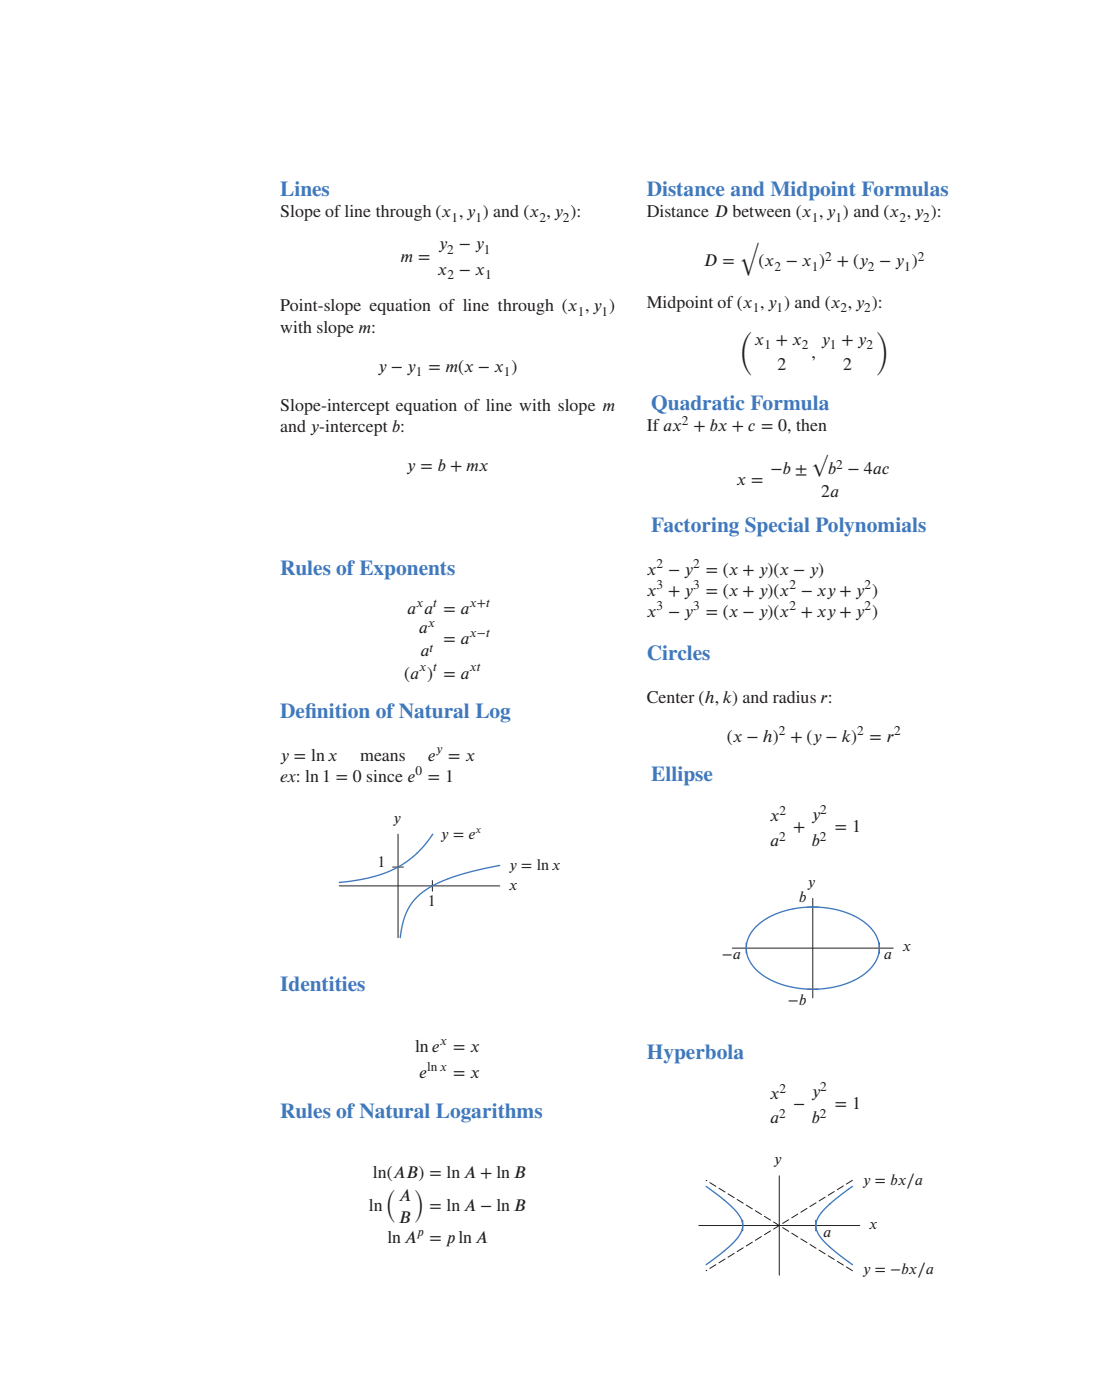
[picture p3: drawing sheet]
<svg xmlns="http://www.w3.org/2000/svg" width="216mm" height="276mm" viewBox="0 0 216 276" stroke-linecap="round" stroke-linejoin="round" font-family="sans-serif">
<defs><g id="words">
<g font-size="4.2" fill="#3f78bc">
<text x="55.2" y="38.7">Lines</text>
<text x="127.5" y="38.7">Distance and Midpoint Formulas</text>
<text x="128.4" y="80.8">Quadratic Formula</text>
<text x="128.4" y="105">Factoring Special Polynomials</text>
<text x="55.2" y="113.4">Rules of Exponents</text>
<text x="127.5" y="130.3">Circles</text>
<text x="55.2" y="141.6">Def</text>
<text x="60.2" y="141.6">inition of Natural Log</text>
<text x="128.4" y="154.2">Ellipse</text>
<text x="55.2" y="195.6">Identities</text>
<text x="127.5" y="208.9">Hyperbola</text>
<text x="55.2" y="220.5">Rules of Natural Logarithms</text>
</g>
<g font-size="3.5" fill="#231f20">
<text x="55.2" y="42.9">Slope of line through (𝑥 , 𝑦 ) and (𝑥 , 𝑦 ):</text>
<text x="127.5" y="42.9">Distance 𝐷 between (𝑥 , 𝑦 ) and (𝑥 , 𝑦 ):</text>
<text x="79" y="51.8">𝑚 =</text>
<text x="86.4" y="49.2">𝑦 − 𝑦</text>
<text x="138.6" y="52.5">𝐷 =</text>
<text x="145.8" y="48.1">√</text>
<text x="149.6" y="52.5">(𝑥 − 𝑥 ) + (𝑦 − 𝑦 )</text>
<text x="86.3" y="54.2">𝑥 − 𝑥</text>
<text x="55.2" y="61.4">Point-slope equation of line through (𝑥 , 𝑦 )</text>
<text x="55.2" y="65.6">with slope 𝑚:</text>
<text x="127.5" y="60.7">Midpoint of (𝑥 , 𝑦 ) and (𝑥 , 𝑦 ):</text>
<text x="145.7" y="65.6">(</text>
<text x="172.8" y="65.6">)</text>
<text x="148.8" y="68.1">𝑥 + 𝑥</text>
<text x="160" y="70.6">,</text>
<text x="161.9" y="68">𝑦 + 𝑦</text>
<text x="74.5" y="73.3">𝑦 − 𝑦</text>
<text x="84.5" y="73.3">= 𝑚(𝑥 − 𝑥 )</text>
<text x="153.3" y="73.1">2</text>
<text x="166.2" y="73.1">2</text>
<text x="55.2" y="81.1">Slope-intercept equation of line with slope 𝑚</text>
<text x="55.2" y="85.3">and 𝑦-intercept 𝑏:</text>
<text x="127.5" y="85.1">If 𝑎𝑥 + 𝑏𝑥 + 𝑐 = 0, then</text>
<text x="159.9" y="89.9">√</text>
<text x="80.2" y="93">𝑦 = 𝑏 + 𝑚𝑥</text>
<text x="145.2" y="95.7">𝑥 =</text>
<text x="151.9" y="93.5">−𝑏 ±</text>
<text x="163.2" y="93.5">𝑏 − 4𝑎𝑐</text>
<text x="161.9" y="98.1">2𝑎</text>
<text x="127.5" y="113.4">𝑥 − 𝑦</text>
<text x="139.1" y="113.4">= (𝑥 + 𝑦)(𝑥 − 𝑦)</text>
<text x="127.5" y="117.6">𝑥 + 𝑦</text>
<text x="139.1" y="117.6">= (𝑥 + 𝑦)(𝑥 − 𝑥𝑦 + 𝑦 )</text>
<text x="80.3" y="121.1">𝑎 𝑎 = 𝑎</text>
<text x="82.6" y="125">𝑎</text>
<text x="127.5" y="121.8">𝑥 − 𝑦</text>
<text x="139.1" y="121.8">= (𝑥 − 𝑦)(𝑥 + 𝑥𝑦 + 𝑦 )</text>
<text x="82.9" y="129.5">𝑎</text>
<text x="87.4" y="127">= 𝑎</text>
<text x="79.7" y="133.9">(𝑎 ) = 𝑎</text>
<text x="127.5" y="138.7">Center (ℎ, 𝑘) and radius 𝑟:</text>
<text x="143.3" y="146.4">(𝑥 − ℎ) + (𝑦 − 𝑘)</text>
<text x="171.5" y="146.4">= 𝑟</text>
<text x="55.2" y="150.1">𝑦 = ln𝑥</text>
<text x="55.2" y="154.2">ex: ln 1 = 0 since 𝑒 = 1</text>
<text x="71" y="150.1">means</text>
<text x="84.4" y="150.1">𝑒 = 𝑥</text>
<text x="160" y="161.8">𝑦</text>
<text x="151.8" y="162.1">𝑥</text>
<text x="151.8" y="166.9">𝑎</text>
<text x="156.4" y="164.1">+</text>
<text x="160" y="166.9">𝑏</text>
<text x="164.6" y="164.1">= 1</text>
<text x="81.8" y="207.5">ln 𝑒</text>
<text x="89.3" y="207.5">= 𝑥</text>
<text x="82.7" y="212.8">𝑒</text>
<text x="89.3" y="212.8">= 𝑥</text>
<text x="151.8" y="216.9">𝑥</text>
<text x="151.8" y="221.6">𝑎</text>
<text x="156.4" y="218.9">−</text>
<text x="160" y="216.5">𝑦</text>
<text x="160" y="221.6">𝑏</text>
<text x="164.6" y="218.9">= 1</text>
<text x="73.5" y="232.5">ln(𝐴𝐵) = ln 𝐴 + ln𝐵</text>
<text x="72.7" y="238.9">ln</text>
<text x="76" y="235">(</text>
<text x="78.6" y="236.9">𝐴</text>
<text x="81.5" y="235">)</text>
<text x="84.7" y="238.9">= ln 𝐴 − ln𝐵</text>
<text x="76.4" y="245.3">ln 𝐴 = 𝑝ln𝐴</text>
<text x="78.5" y="241.4">𝐵</text>
</g>
<g font-size="3.2" fill="#231f20">
<text x="77.5" y="162.4">𝑦</text>
<text x="86.9" y="165.5">𝑦 = 𝑒</text>
<text x="74.4" y="171.1">1</text>
<text x="100.3" y="171.6">𝑦 = ln𝑥</text>
<text x="84.3" y="178.8">1</text>
<text x="100.3" y="175.6">𝑥</text>
<text x="157.5" y="177.9">𝑏</text>
<text x="159.1" y="175">𝑦</text>
<text x="142.3" y="189.3">−𝑎</text>
<text x="174.2" y="189.3">𝑎</text>
<text x="177.9" y="187.6">𝑥</text>
<text x="155.4" y="198.4">−𝑏</text>
<text x="152.5" y="229.7">𝑦</text>
<text x="170.1" y="233.8">𝑦 = 𝑏𝑥∕𝑎</text>
<text x="162.3" y="244">𝑎</text>
<text x="171.3" y="242.4">𝑥</text>
<text x="170.1" y="251.4">𝑦 = −𝑏𝑥∕𝑎</text>
</g>
<g font-size="2.6" fill="#231f20">
<text x="89" y="43.8">1</text>
<text x="93.7" y="43.8">1</text>
<text x="106.3" y="43.8">2</text>
<text x="111" y="43.8">2</text>
<text x="160.1" y="43.8">1</text>
<text x="164.7" y="43.8">1</text>
<text x="177.3" y="43.8">2</text>
<text x="182" y="43.8">2</text>
<text x="88.2" y="50.1">2</text>
<text x="95.4" y="50.1">1</text>
<text x="152.7" y="53.4">2</text>
<text x="160.1" y="53.4">1</text>
<text x="162.7" y="51.5">2</text>
<text x="171.1" y="53.4">2</text>
<text x="178.3" y="53.4">1</text>
<text x="181" y="51.5">2</text>
<text x="88.2" y="55.1">2</text>
<text x="95.6" y="55.1">1</text>
<text x="113.9" y="62.3">1</text>
<text x="118.6" y="62.3">1</text>
<text x="148.4" y="61.6">1</text>
<text x="153.1" y="61.6">1</text>
<text x="165.7" y="61.6">2</text>
<text x="170.4" y="61.6">2</text>
<text x="150.7" y="68.9">1</text>
<text x="158.1" y="68.9">2</text>
<text x="163.6" y="68.9">1</text>
<text x="170.8" y="68.9">2</text>
<text x="82" y="74.2">1</text>
<text x="99.4" y="74.2">1</text>
<text x="134.5" y="83.8">2</text>
<text x="164.8" y="92.5">2</text>
<text x="129.5" y="112">2</text>
<text x="136.7" y="112">2</text>
<text x="82" y="119.7">𝑥</text>
<text x="85.4" y="119.7">𝑡</text>
<text x="92.6" y="119.7">𝑥+𝑡</text>
<text x="129.5" y="116.2">3</text>
<text x="136.7" y="116.2">3</text>
<text x="155.7" y="116.2">2</text>
<text x="170.4" y="116.2">2</text>
<text x="84.4" y="123.8">𝑥</text>
<text x="92.6" y="125.6">𝑥−𝑡</text>
<text x="129.5" y="120.4">3</text>
<text x="136.7" y="120.4">3</text>
<text x="155.7" y="120.4">2</text>
<text x="170.4" y="120.4">2</text>
<text x="84.7" y="128.5">𝑡</text>
<text x="82.6" y="132.5">𝑥 𝑡</text>
<text x="92.6" y="132.5">𝑥𝑡</text>
<text x="85.9" y="148.7">𝑦</text>
<text x="153.6" y="145">2</text>
<text x="169" y="145">2</text>
<text x="176.3" y="145">2</text>
<text x="81.9" y="152.8">0</text>
<text x="153.7" y="160.8">2</text>
<text x="161.7" y="160.5">2</text>
<text x="153.6" y="165.9">2</text>
<text x="161.7" y="165.9">2</text>
<text x="86.7" y="206.1">𝑥</text>
<text x="84.2" y="211.4">ln 𝑥</text>
<text x="153.7" y="215.6">2</text>
<text x="161.7" y="215.3">2</text>
<text x="153.6" y="220.6">2</text>
<text x="161.7" y="220.6">2</text>
<text x="82.3" y="243.9">𝑝</text>
</g>
<text font-size="2.1" fill="#231f20" x="93.8" y="164.4">𝑥</text>
</g></defs>
<g fill="none" stroke="#231f20" stroke-width=".2">
<path d="M66.9 174.8h31.6M77.4 171.1h2.1M78.5 164.6v20.4M85.3 173.7v2.1M159.2 179h2.1M160.3 177.3v19.6M144.4 187.1h31.7M147.1 186v2.1M159.2 195.2h2.1M173.4 186v2.1M153.7 232v19.6M137.8 241.8h31.7"/>
<path d="M146.4 240.8v2M160.9 240.8v2"/>
</g>
<path d="M85.3 164.6a20.3 20.3 0 0 1-15.1 9.1l-3.3 .4M98.5 170.8l-4.2 .8-3.5 1-2.9 1-2.4 1.1a11.3 11.3 0 0 0-6.5 9.6l-.1 .7M149 182.9a16.2 16.2 0 0 1 10.6-3.9h2.4l2.4 .4a12.6 12.6 0 0 1 8.2 4.9l.6 1.6 .1 1.7a7.1 7.1 0 0 1-3.9 5.3 19.1 19.1 0 0 1-19.1-.5 6.2 6.2 0 0 1-3.1-5.8 6 6 0 0 1 1.8-3.7zM139.2 234.1l3.4 2.5 2.2 2.1 1.3 1.7 .3 1.4-.3 1.4-1.3 1.7-2.2 2.1-3.4 2.5M168.1 234.1l-3.4 2.5-2.2 2.1-1.3 1.7-.3 1.4 .3 1.4 1.3 1.7 2.2 2.1 3.4 2.5" fill="none" stroke="#3f78bc" stroke-width=".26"/>
<path d="M168.1 232.9l-28.9 17.8M168.1 250.7l-28.9-17.8" fill="none" stroke="#231f20" stroke-width=".2" stroke-dasharray="1.4 .7"/>
<use href="#words"/>
</svg>
